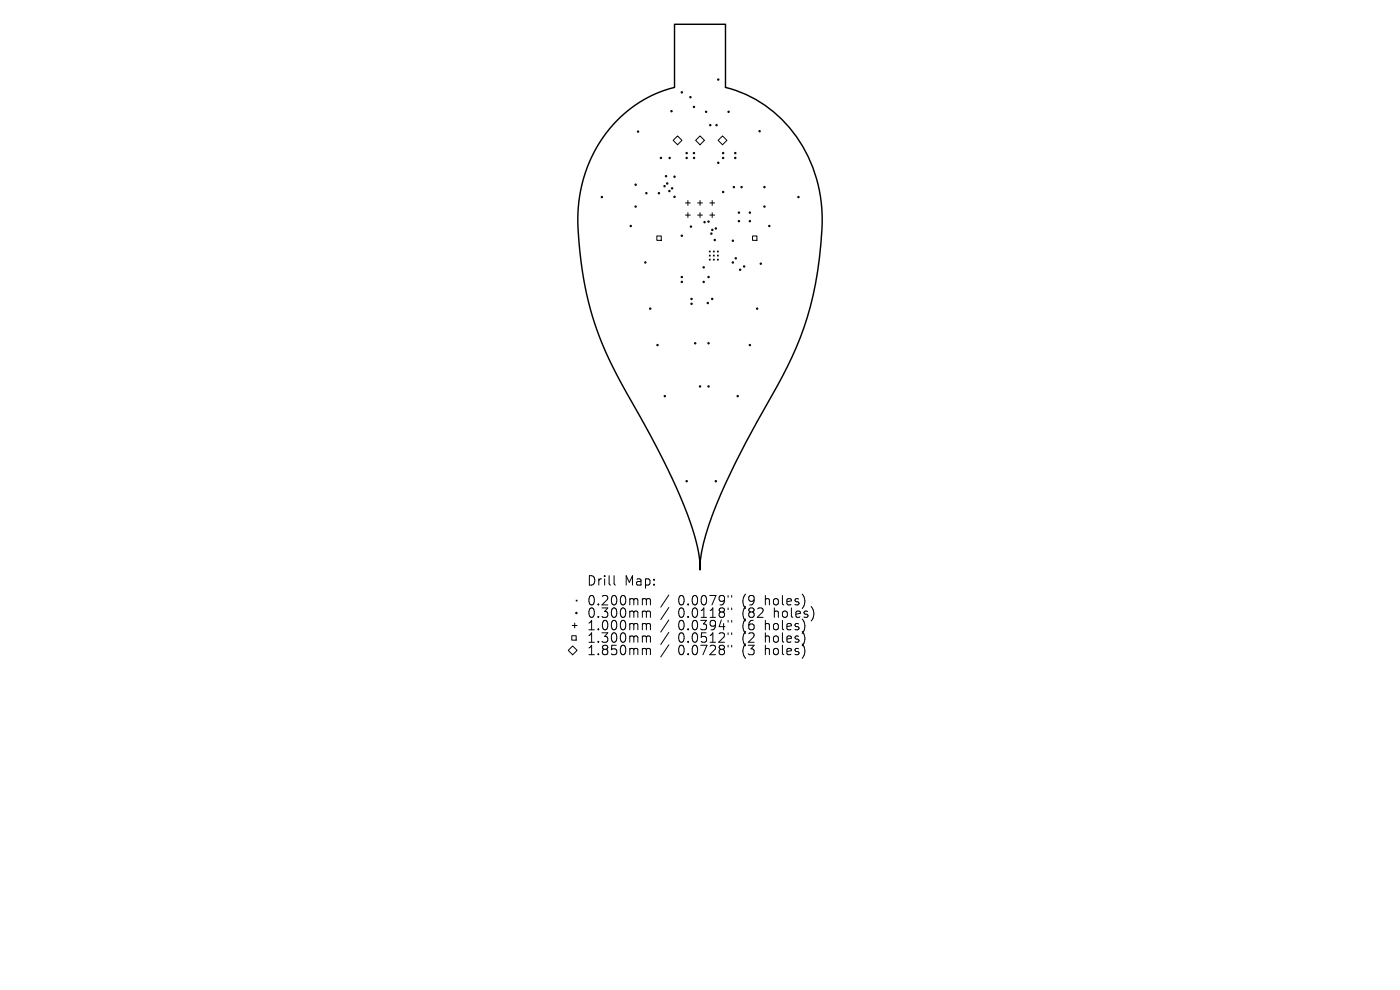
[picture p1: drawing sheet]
<svg xmlns="http://www.w3.org/2000/svg" width="297mm" height="210mm" viewBox="0 0 297 210" stroke-linecap="round" stroke-linejoin="round" font-family="sans-serif">
<defs><g id="words">
<g font-size="2.8">
<text x="124.4" y="124.5">Drill</text>
<text x="132.4" y="124.5">Map:</text>
<text x="124.4" y="128.7">0.200mm</text>
<text x="124.4" y="131.3">0.300mm</text>
<text x="143.9" y="128.7">0.0079&quot;</text>
<text x="143.9" y="131.3">0.0118&quot;</text>
<text x="157.6" y="128.7">(9</text>
<text x="157.6" y="131.3">(82</text>
<text x="162.6" y="128.7">holes)</text>
<text x="164.5" y="131.3">holes)</text>
<text x="124.4" y="134">1.000mm</text>
<text x="124.4" y="136.6">1.300mm</text>
<text x="143.9" y="134">0.0394&quot;</text>
<text x="143.9" y="136.6">0.0512&quot;</text>
<text x="157.6" y="134">(6</text>
<text x="157.6" y="136.6">(2</text>
<text x="162.6" y="134">holes)</text>
<text x="162.6" y="136.6">holes)</text>
<text x="124.4" y="139.3">1.850mm</text>
<text x="143.9" y="139.3">0.0728&quot;</text>
<text x="157.6" y="139.3">(3</text>
<text x="162.6" y="139.3">holes)</text>
</g>
</g></defs>
<path d="M143.1 5.2h10.8v13.3a27.8 27.8 0 0 1 20.3 24.6 71.3 71.3 0 0 1-3 24.3 84.3 84.3 0 0 1-8.4 18.2 144 144 0 0 0-12.4 25.7 37.6 37.6 0 0 0-1.8 7.6v2l-.1-1.2-.1 1.2v-2a47.7 47.7 0 0 0-4.2-13.7 268.6 268.6 0 0 0-13-25 70.2 70.2 0 0 1-8.4-37.1 27.8 27.8 0 0 1 20-24.5l.3-.1z" fill="none" stroke="#000" stroke-width=".31"/>
<g fill="none" stroke="#000" stroke-width=".21">
<path d="M142.8 29.8l.9-1 1 1-1 .9zM148.5 28.8l.9 1-.9 .9-.9-.9zM153.3 28.8l.9 1-.9 .9-1-.9zM139.3 50.1h1v.9h-1zM145.4 43h1M145.4 45.6h1M145.9 42.5v1.1M145.9 45.1v1M148 43h1M148 45.6h1M148.5 42.5v1.1M148.5 45.1v1"/>
<path d="M150.5 53.3l.2 .2M150.5 54.1l.2 .2M150.5 55l.2 .2M150.6 43h1M150.6 45.6h1M150.7 53.3l-.2 .2M150.7 54.1l-.2 .2M150.7 55l-.2 .2M151.1 42.5v1.1M151.1 45.1v1M151.3 54.1l.2 .2M151.3 55l.2 .2"/>
<path d="M151.3 53.3l.2 .2M151.5 53.3l-.2 .2M151.5 54.1l-.2 .2M151.5 55l-.2 .2M152.2 55l.2 .2M152.2 54.1l.2 .2M152.2 53.3l.2 .2M152.4 53.3l-.2 .2M152.4 54.1l-.2 .2M152.4 55l-.2 .2M159.6 50.1h1v.9h-1zM120.5 138l1-1 .9 1-.9 .9z"/>
<path d="M121.3 134.9h.9v.9h-.9zM121.4 132.7h1M121.9 132.2v1M122.2 127.3l.2 .2M122.4 127.3l-.2 .2M130.3 122.1v1.7l.3 .3M136.6 127h.2l.3 .3M136.6 129.6l.4 .1 .1 .2M136.6 132.3h.2l.3 .3M136.6 134.9h.2l.3 .3M136.6 137.5h.2l.3 .3M137.1 127.3l.3-.3 .5 .1 .1 1.2"/>
<path d="M137.1 127.3v1M137.1 129.9v1.1M137.1 132.6v1M137.1 135.2v1M137.1 137.8v1.1M137.1 129.9l.3-.3 .5 .1 .1 1.3M137.1 132.6l.3-.3 .5 .1 .1 1.2M137.1 135.2l.3-.3 .5 .1 .1 1.2M137.1 137.8l.3-.3 .5 .1 .1 1.3M141.9 126.2l-1.7 2.6M141.9 128.9l-1.7 2.5M141.9 131.5l-1.7 2.6"/>
<path d="M141.9 134.1l-1.7 2.6M141.9 136.8l-1.7 2.6M154.5 126.3v.4M154.5 129v.3M154.5 131.6v.4M154.5 134.2v.4M154.5 136.9v.4M155.2 126.3v.4M155.2 129v.3M155.2 131.6v.4M155.2 134.2v.4M155.2 136.9v.4"/>
<circle cx="144.6" cy="19.6" r=".15"/>
<circle cx="152.4" cy="16.9" r=".15"/>
<circle cx="134.8" cy="39.2" r=".15"/>
<circle cx="135.4" cy="27.9" r=".15"/>
<circle cx="140.2" cy="33.5" r=".15"/>
<circle cx="141" cy="39.5" r=".15"/>
<circle cx="141.3" cy="37.4" r=".15"/>
<circle cx="141.6" cy="38.9" r=".15"/>
<circle cx="142.1" cy="33.5" r=".15"/>
<circle cx="142.5" cy="23.6" r=".15"/>
<circle cx="142.6" cy="40" r=".15"/>
<circle cx="143.1" cy="37.5" r=".15"/>
<circle cx="145.7" cy="33.5" r=".15"/>
<circle cx="145.7" cy="32.5" r=".15"/>
<circle cx="146.5" cy="20.6" r=".15"/>
<circle cx="147.2" cy="22.7" r=".15"/>
<circle cx="147.2" cy="32.5" r=".15"/>
<circle cx="147.2" cy="33.5" r=".15"/>
<circle cx="149.8" cy="23.7" r=".15"/>
<circle cx="150.7" cy="26.5" r=".15"/>
<circle cx="152" cy="26.5" r=".15"/>
<circle cx="152.4" cy="34.5" r=".15"/>
<circle cx="153.4" cy="33.5" r=".15"/>
<circle cx="153.4" cy="32.5" r=".15"/>
<circle cx="154.6" cy="23.7" r=".15"/>
<circle cx="155.7" cy="39.7" r=".15"/>
<circle cx="156" cy="33.5" r=".15"/>
<circle cx="156" cy="32.5" r=".15"/>
<circle cx="157.3" cy="39.7" r=".15"/>
<circle cx="161.1" cy="27.8" r=".15"/>
<circle cx="162.2" cy="39.7" r=".15"/>
<circle cx="127.7" cy="41.8" r=".15"/>
<circle cx="133.8" cy="47.9" r=".15"/>
<circle cx="134.8" cy="43.8" r=".15"/>
<circle cx="136.9" cy="55.7" r=".15"/>
<circle cx="137.1" cy="41" r=".15"/>
<circle cx="139.8" cy="41" r=".15"/>
<circle cx="142" cy="40.5" r=".15"/>
<circle cx="143.1" cy="41.8" r=".15"/>
<circle cx="144.6" cy="59.8" r=".15"/>
<circle cx="144.6" cy="50" r=".15"/>
<circle cx="144.6" cy="58.8" r=".15"/>
<circle cx="146.6" cy="48.1" r=".15"/>
<circle cx="149.3" cy="59.8" r=".15"/>
<circle cx="149.3" cy="56.7" r=".15"/>
<circle cx="149.5" cy="47.1" r=".15"/>
<circle cx="150.3" cy="47" r=".15"/>
<circle cx="150.3" cy="58.8" r=".15"/>
<circle cx="150.9" cy="49.6" r=".15"/>
<circle cx="151.1" cy="48.8" r=".15"/>
<circle cx="151.6" cy="50.9" r=".15"/>
<circle cx="151.9" cy="48.5" r=".15"/>
<circle cx="153.4" cy="40.7" r=".15"/>
<circle cx="155.5" cy="51.1" r=".15"/>
<circle cx="155.5" cy="55.7" r=".15"/>
<circle cx="156.1" cy="54.8" r=".15"/>
<circle cx="156.8" cy="46.9" r=".15"/>
<circle cx="156.8" cy="45.1" r=".15"/>
<circle cx="157" cy="57.2" r=".15"/>
<circle cx="157.9" cy="56.5" r=".15"/>
<circle cx="159.1" cy="46.9" r=".15"/>
<circle cx="159.1" cy="45.1" r=".15"/>
<circle cx="161.4" cy="55.9" r=".15"/>
<circle cx="162.2" cy="43.8" r=".15"/>
<circle cx="163.2" cy="47.9" r=".15"/>
<circle cx="169.4" cy="41.8" r=".15"/>
<circle cx="137.9" cy="65.5" r=".15"/>
<circle cx="139.5" cy="73.2" r=".15"/>
<circle cx="146.7" cy="64.4" r=".15"/>
<circle cx="146.7" cy="63.4" r=".15"/>
<circle cx="147.5" cy="72.8" r=".15"/>
<circle cx="150.2" cy="64.3" r=".15"/>
<circle cx="150.3" cy="72.8" r=".15"/>
<circle cx="151.1" cy="63.4" r=".15"/>
<circle cx="159.1" cy="73.2" r=".15"/>
<circle cx="160.6" cy="65.5" r=".15"/>
<circle cx="141" cy="84" r=".15"/>
<circle cx="148.5" cy="82" r=".15"/>
<circle cx="150.3" cy="82" r=".15"/>
<circle cx="156.5" cy="84" r=".15"/>
<circle cx="145.7" cy="102.1" r=".15"/>
<circle cx="151.9" cy="102.1" r=".15"/>
<circle cx="122.3" cy="130" r=".15"/>
</g>
<use href="#words"/>
</svg>
